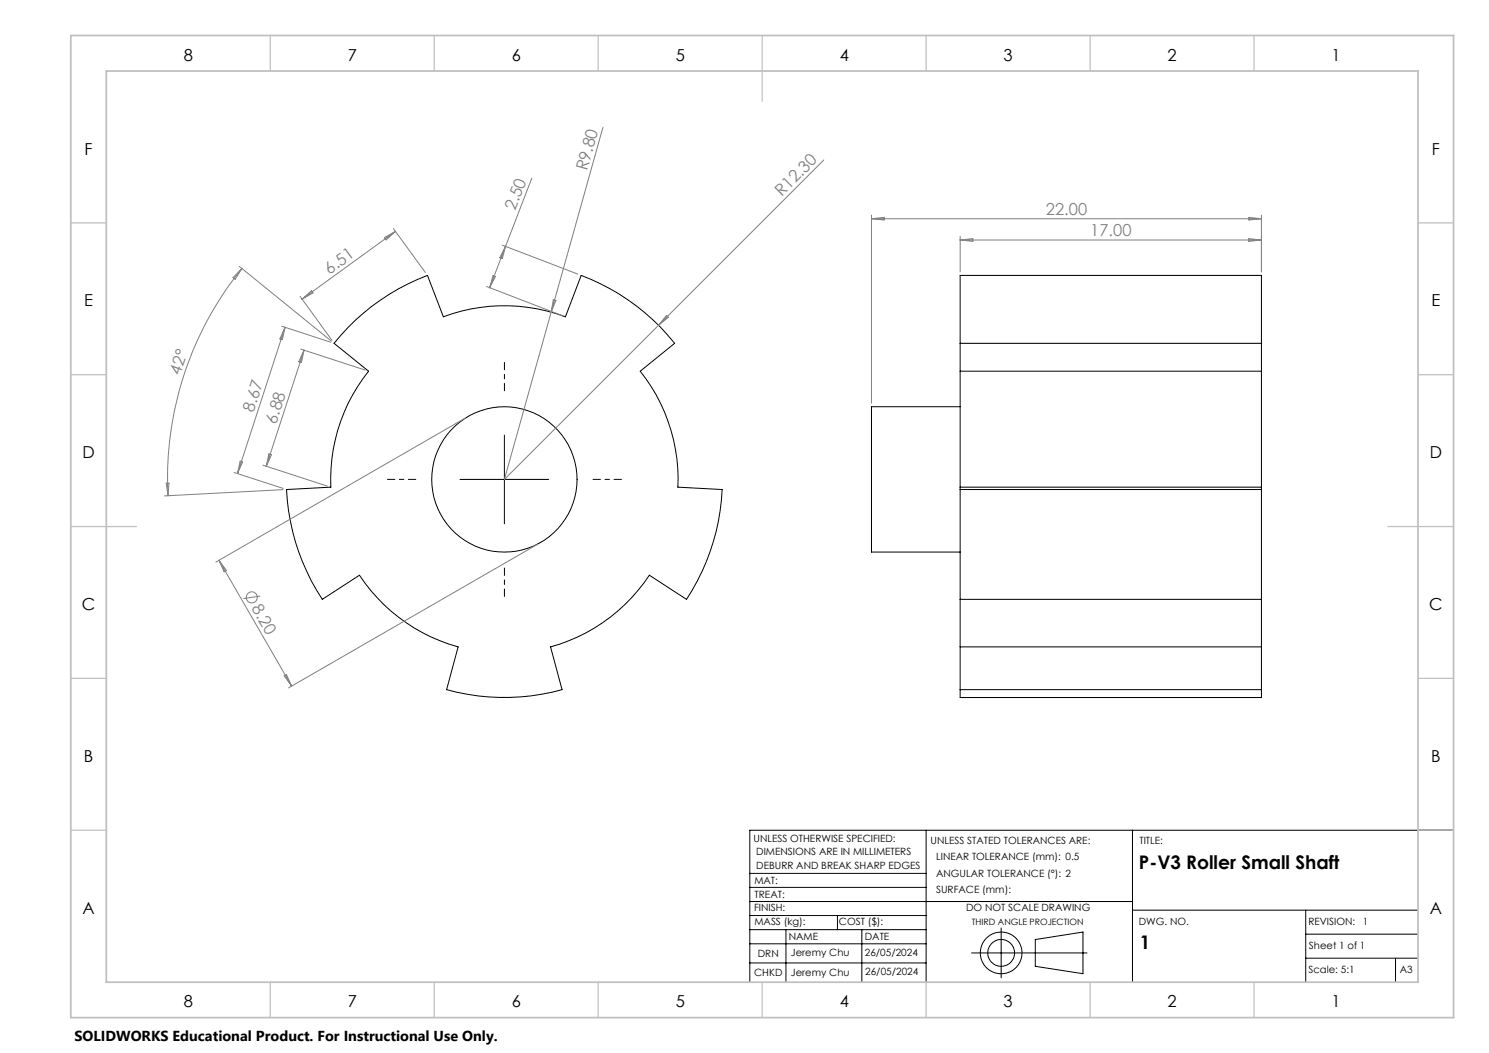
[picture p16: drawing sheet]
<svg xmlns="http://www.w3.org/2000/svg" width="420mm" height="297mm" viewBox="0 0 420 297" stroke-linecap="round" stroke-linejoin="round" font-family="sans-serif">
<defs><g id="words">
<g font-size="5.3">
<text x="321.3" y="245.2">P-V3 Roller Small Shaft</text>
<text x="321.5" y="267.8">1</text>
</g>
<g font-size="4.7">
<text x="51.8" y="17.2">8</text>
<text x="98.1" y="17.2">7</text>
<text x="144.3" y="17.2">6</text>
<text x="190.6" y="17.2">5</text>
<text x="236.8" y="17.2">4</text>
<text x="283.1" y="17.2">3</text>
<text x="329.3" y="17.2">2</text>
<text x="375.6" y="17.2">1</text>
<text x="23.9" y="43.6">F</text>
<text x="403.9" y="43.6">F</text>
<text x="23.8" y="86.4">E</text>
<text x="403.8" y="86.4">E</text>
<text x="23.3" y="129.3">D</text>
<text x="403.3" y="129.3">D</text>
<text x="23.1" y="172.1">C</text>
<text x="403.1" y="172.1">C</text>
<text x="23.7" y="214.9">B</text>
<text x="403.7" y="214.9">B</text>
<text x="23.3" y="257.8">A</text>
<text x="403.3" y="257.8">A</text>
<text x="51.8" y="284.2">8</text>
<text x="98.1" y="284.2">7</text>
<text x="144.3" y="284.2">6</text>
<text x="190.6" y="284.2">5</text>
<text x="236.8" y="284.2">4</text>
<text x="283.1" y="284.2">3</text>
<text x="329.3" y="284.2">2</text>
<text x="375.6" y="284.2">1</text>
</g>
<g font-size="4.7" fill="#808080">
<text x="165.6" y="48.3" transform="rotate(-74 165.6 48.3)">R9.80</text>
<text x="145.4" y="59.5" transform="rotate(-69 145.4 59.5)">2.50</text>
<text x="220.5" y="55.5" transform="rotate(-45 220.5 55.5)">R12.30</text>
<text x="295" y="60.7">22.00</text>
<text x="307.5" y="66.7">17.00</text>
<text x="93" y="77.5" transform="rotate(-36 93 77.5)">6.51</text>
<text x="50.7" y="106" transform="rotate(-70 50.7 106)">42°</text>
<text x="71.5" y="116.4" transform="rotate(-72 71.5 116.4)">8.67</text>
<text x="77.9" y="119.7" transform="rotate(-72 77.9 119.7)">6.88</text>
<text x="70.8" y="171.6" transform="rotate(60 70.8 171.6)">8.20</text>
</g>
<text font-size="4.1" x="21" y="293.7">SOLIDWORKS Educational Product. For Instructional Use Only.</text>
<g font-size="2.8">
<text x="212.5" y="237.4">UNLESS OTHERWISE SPECIFIED:</text>
<text x="262.5" y="238">UNLESS STATED TOLERANCES ARE:</text>
<text x="321.4" y="238">TITLE:</text>
<text x="213.3" y="245">DEBURR AND BREAK SHARP EDGES</text>
<text x="213.3" y="241.2">DIMENSIONS ARE IN MILLIMETERS</text>
<text x="264" y="242.5">LINEAR TOLERANCE (mm): 0.5</text>
<text x="212.8" y="249.3">MAT:</text>
<text x="264" y="251.8">SURFACE (mm):</text>
<text x="264" y="247.3">ANGULAR TOLERANCE (°): 2</text>
<text x="212.7" y="256.9">FINISH:</text>
<text x="212.9" y="253.2">TREAT:</text>
<text x="272.5" y="256.9">DO NOT SCALE DRAWING</text>
<text x="212.8" y="261">MASS (kg):</text>
<text x="236.6" y="261">COST ($):</text>
<text x="321.2" y="261">DWG. NO.</text>
<text x="369.1" y="261">REVISION:</text>
<text x="384.4" y="261">1</text>
<text x="213.8" y="269.9">DRN</text>
<text x="222.5" y="265.2">NAME</text>
<text x="223.1" y="269.8">Jeremy Chu</text>
<text x="243.9" y="269.7">26/05/2024</text>
<text x="243.9" y="265.1">DATE</text>
<text x="369.2" y="267.8">Sheet 1 of 1</text>
<text x="212.7" y="275.4">CHKD</text>
<text x="223.1" y="275.3">Jeremy Chu</text>
<text x="244.1" y="275.1">26/05/2024</text>
<text x="369.1" y="274.5">Scale: 5:1</text>
<text x="394.8" y="274.5">A3</text>
</g>
<text font-size="2.5" x="274.2" y="260.9">THIRD ANGLE PROJECTION</text>
</g></defs>
<g fill="none" stroke="#000" stroke-width=".28">
<path d="M98.2 92.3a62.4 62.4 0 0 1 22.4-14.6l4.5 11.7a49 49 0 0 1 34.4 0l4.4-11.7a61.5 61.5 0 0 1 26.4 19.1l-9.7 7.9a49.1 49.1 0 0 1 10.6 32.7l12.5 .7a61.7 61.7 0 0 1-10.1 30.9l-10.4-6.8a49 49 0 0 1-27.9 20.3l3.2 12a61.2 61.2 0 0 1-32.5 0l3.2-12a49.1 49.1 0 0 1-27.8-20.3l-10.5 6.8a61.2 61.2 0 0 1-10.1-30.9l12.5-.7a48.7 48.7 0 0 1 10.7-32.7l-9.8-7.9zM270.8 96.8v-19.1h85v19.1M270.8 96.8v7.9M270.8 96.8h85M355.8 96.8v7.9M270.8 104.7v32.7M270.8 114.7h-25v41h25M270.8 104.7h85M355.8 104.7v32.7M129.8 135.2h25M142.3 122.7v25M270.8 138.1v30.9"/>
<path d="M270.8 138.1h85M270.8 137.4v.7M270.8 137.4h85M355.8 138.1v30.9M355.8 137.4v.7M270.8 169v13.5M270.8 169h85M355.8 169v13.5M270.8 194.5v2.2h85v-2.2M270.8 182.5v12M270.8 182.5h85M270.8 194.5h85"/>
<path d="M355.8 182.5v12M261.2 234.2v42.8M319.4 234.2v42.8M400 234.2h-188.5v42.8M211.5 250.3h49.7M211.5 254.3h107.9M211.5 246.3h49.7M211.5 258.2h49.7M236.2 258.2v4M319.4 256.7h80.6M368.3 256.7v20.3M211.5 262.2h49.7"/>
<path d="M211.5 266.2h49.7M211.5 271.6h49.7M221.7 262.2v14.8M243.1 262.2v14.8M274 268.8h32.6M282.4 261.7v14.1M292 265l13.5-2.1v11.7l-13.5-2zM368.3 263.5h31.7M368.3 270.3h31.7M393.6 270.3v6.7"/>
<circle cx="142.3" cy="135.2" r="20.5"/>
<circle cx="282.4" cy="268.8" r="5.9"/>
<circle cx="282.4" cy="268.8" r="3.8"/>
</g>
<g fill="none" stroke="#808080" stroke-width=".28">
<path d="M170.1 35.9l-27.8 99.3 90.1-90.1M150 50.3l-7.4 19.2M67.5 75.1l26 21.1M68.2 75.7l-1.9 3.1-.6-.5zM68.2 75.7a94 94 0 0 0-20.8 64.1M108.4 67l3.1-1.7-2.6 2.4zM110.9 64.4l9.1 12.5M111.5 65.3l-26.3 19.1M139.1 77.7l.7 .3-1.7 3.2zM141.7 69.1l21.3 8.2M142.6 69.5l-4.5 11.7M142.6 69.5l-.9 3.5-.7-.3z"/>
<path d="M245.8 60.7v53M245.8 61.7h110M245.8 61.7l3.6-.4v.8zM270.8 66.7v10M270.8 67.7h85M270.8 67.7l3.6-.4v.8zM352.3 67.3l3.5 .4-3.5 .4zM352.3 61.3l3.5 .4-3.5 .4zM355.8 60.7v16M79.4 92l13.9 4.5M80.4 92.3l-13.4 41.3M80.4 92.3l-.7 3.5-.7-.2z"/>
<path d="M84.6 83.6l9.1 12.4M84.8 98.5l18.2 5.9M85.2 84.4l2.7-2.4 .4 .6zM85.8 98.8l-10.7 32.7M85.8 98.8l-.8 3.5-.7-.3zM137.2 80.8l21.3 8.2M156.1 84.5l.7 .2-1.3 3.3zM188 89l.5 .5-2.8 2.3zM131.2 118l-70.3 40.5M46.9 136.3h.8l-.3 3.5zM66 133.3l13.9 4.5M67.7 130.1l.7 .2-1.4 3.3z"/>
<path d="M74.2 131.2l18.2 5.9M75.8 128l.8 .2-1.5 3.3zM79.8 138.1l-33.4 1.8M61.8 158l20.5 35.5M61.8 158l2.1 2.9-.7 .4zM151.7 153.5l-70.3 40.5M73.4 168.1l-4.7 .7M80.2 190.6l.6-.3 1.5 3.2z"/>
<circle cx="71" cy="168.5" r="1.55"/>
</g>
<path d="M142.3 110.2v-8M117.3 135.2h-8M167.3 135.2h8M142.3 160.2v8" fill="none" stroke="#000" stroke-width=".28" stroke-dasharray="15.2 1.3 1.3 1.3" stroke-dashoffset="13.1"/>
<path d="M400 234.2h10" fill="none" stroke="#000" stroke-width=".35"/>
<g fill="none" stroke="#c0c0c0" stroke-width=".35">
<path d="M76.2 10v10M122.5 10v10M168.7 10v10M215 10v18.5M261.2 10v10M307.5 10v10M353.7 10v10M20 62.9h10M400 62.9h10M20 105.7h10M400 105.7h10M20 148.5h18.5"/>
<path d="M391.5 148.5h18.5M20 191.3h10M400 191.3h10M20 234.2h10M400 234.2h10M76.2 277v10M122.5 277v10M168.7 277v10M215 277v10M261.2 277v10M307.5 277v10M353.7 277v10"/>
</g>
<path d="M20 10h390v277h-390zM30 20h370v257h-370z" fill="none" stroke="#c0c0c0" stroke-width=".5"/>
<use href="#words"/>
</svg>
